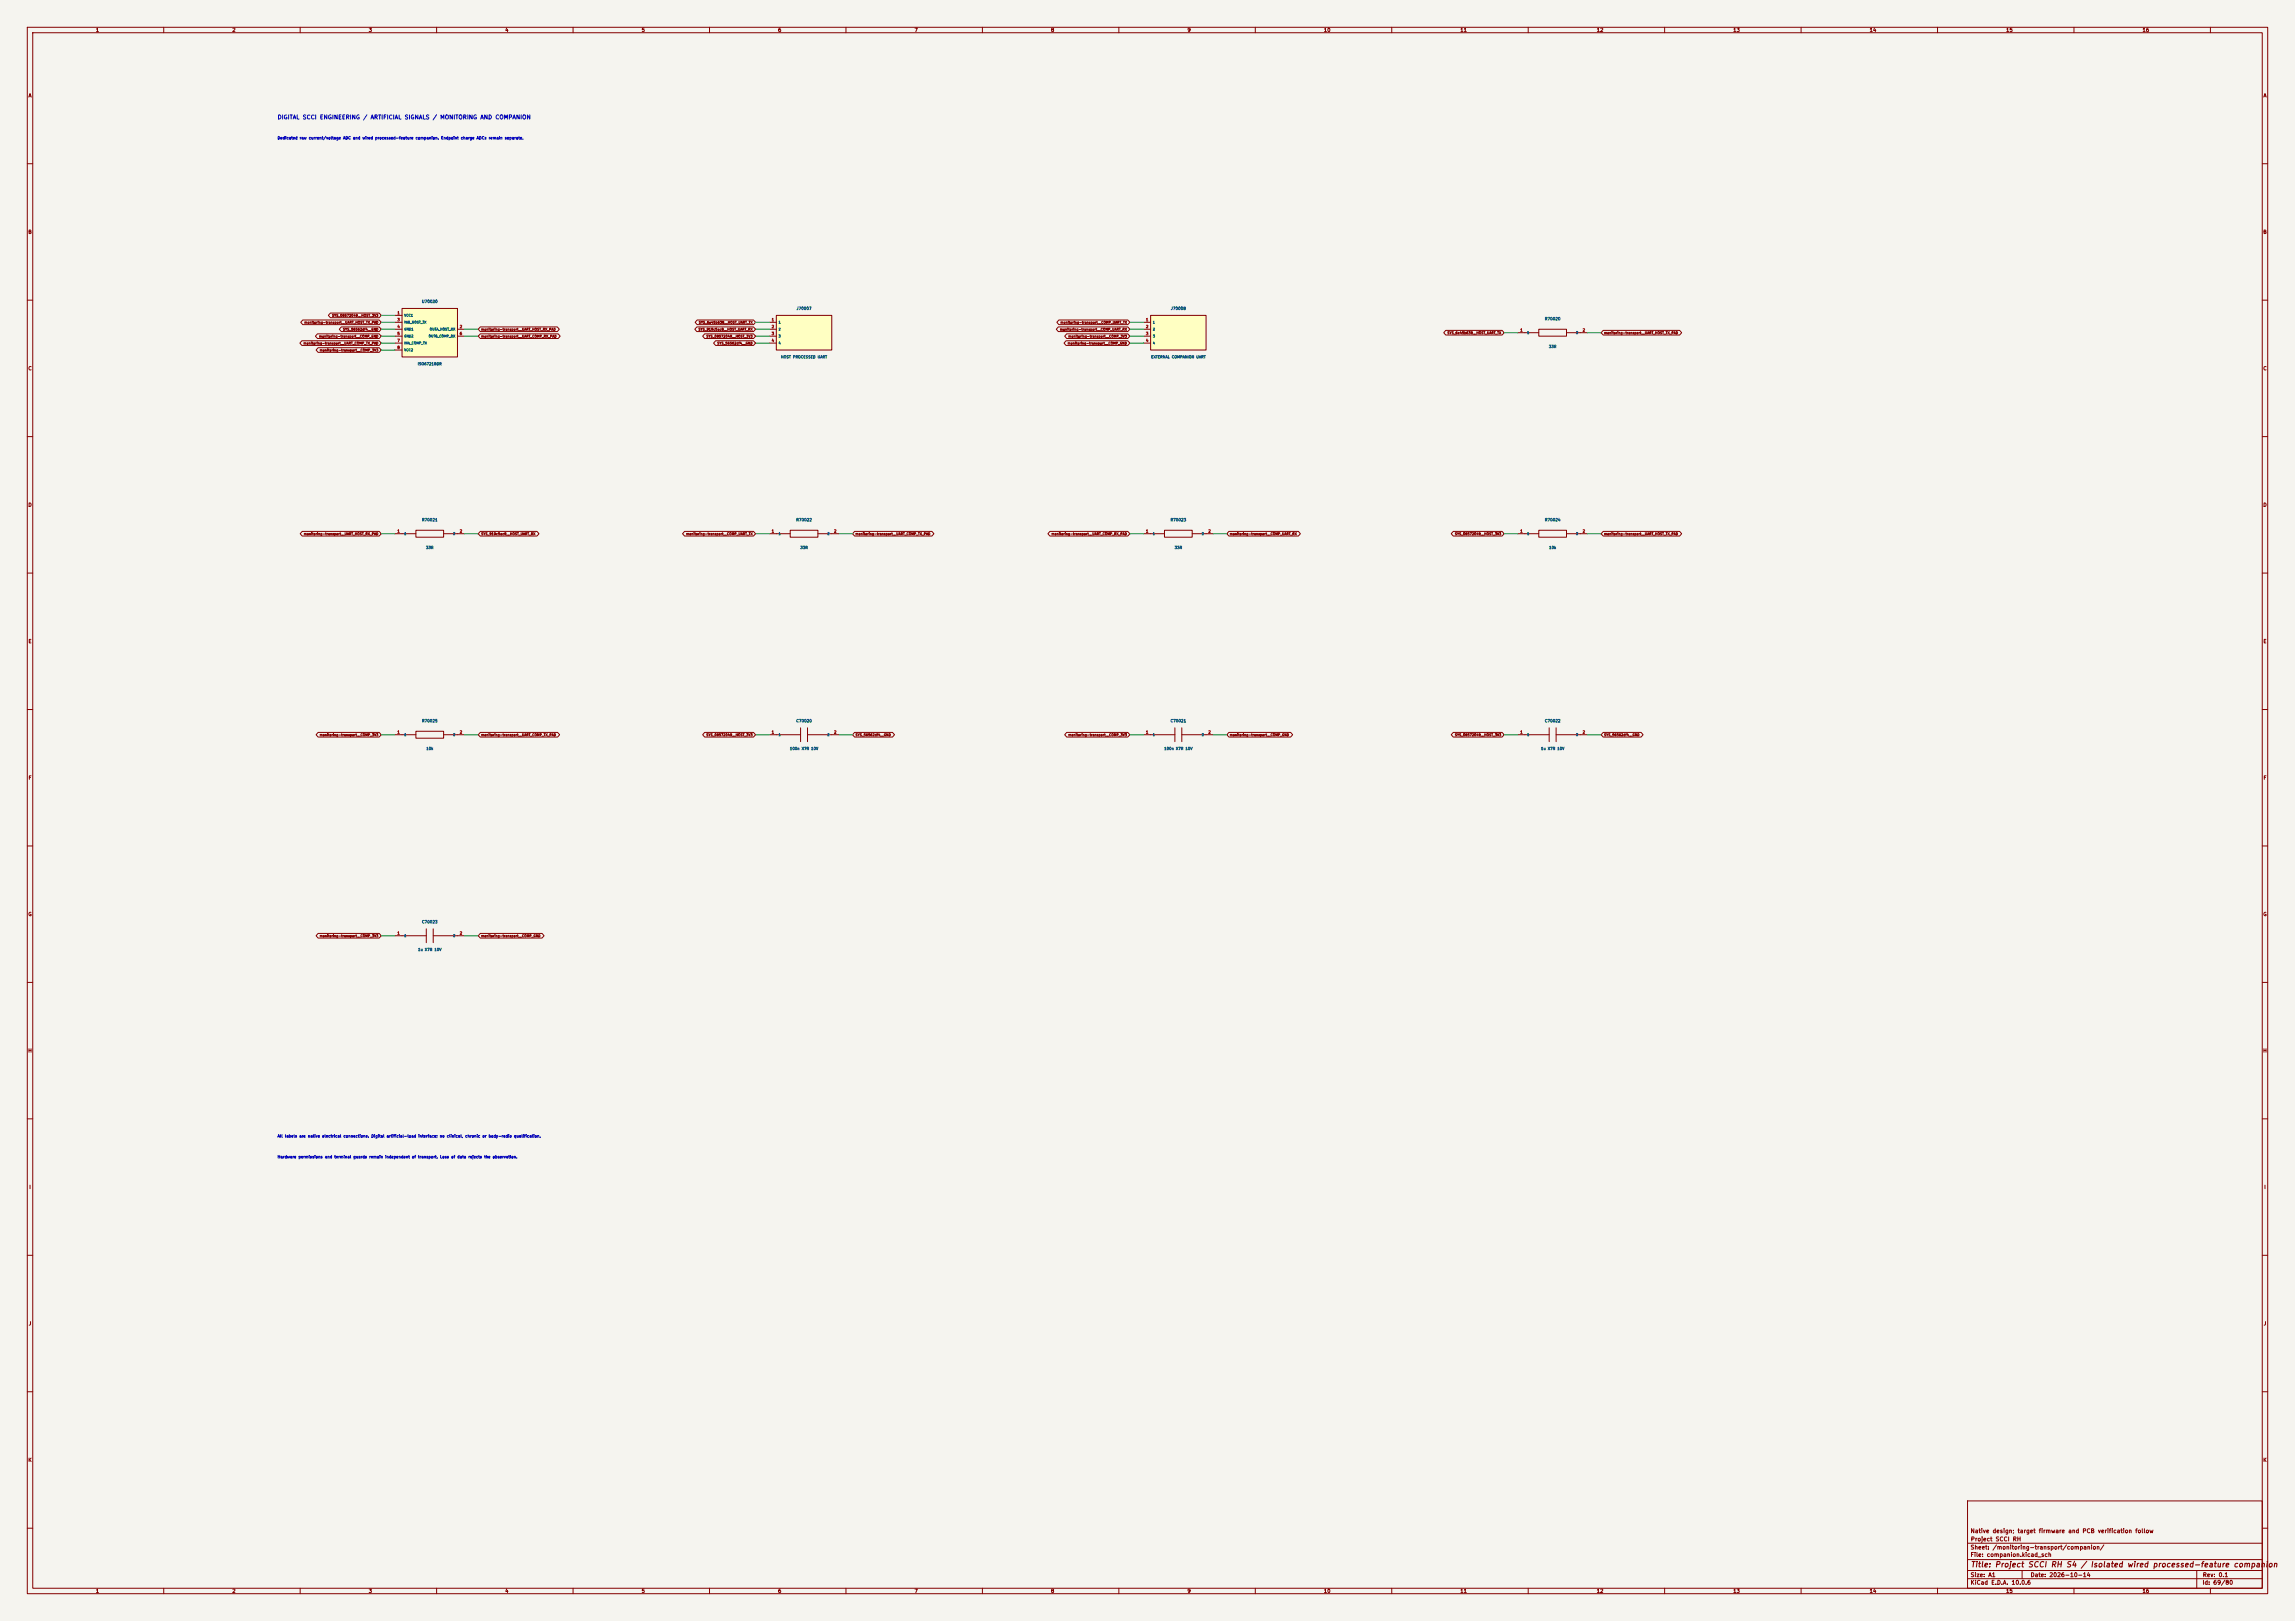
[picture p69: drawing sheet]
<svg xmlns="http://www.w3.org/2000/svg" width="841mm" height="594mm" viewBox="0 0 841 594" stroke-linecap="round" stroke-linejoin="round" font-family="sans-serif">
<defs><g id="words">
<text font-size="2" fill="#840000" x="722" y="574.8">Title: Project SCCI RH S4 / Isolated wired processed-feature companion</text>
<text font-size="1.5" fill="#0000c2" x="101.6" y="44.1">DIGITAL SCCI ENGINEERING / ARTIFICIAL SIGNALS / MONITORING AND COMPANION</text>
<g font-size="1.5" fill="#840000">
<text x="721.9" y="562.1">Native design; target firmware and PCB verification follow</text>
<text x="721.9" y="568.1">Sheet: /monitoring-transport/companion/</text>
<text x="722" y="565.1">Project SCCI RH</text>
<text x="721.9" y="570.8">File: companion.kicad_sch</text>
<text x="721.9" y="581">KiCad E.D.A. 10.0.6</text>
<text x="721.9" y="578.2">Size: A1</text>
<text x="743.9" y="578.2">Date: 2026-10-14</text>
<text x="806.9" y="581">Id: 69/80</text>
<text x="807" y="578.2">Rev: 0.1</text>
</g>
<g font-size="1.3" fill="#840000">
<text x="35" y="12">1</text>
<text x="85" y="12">2</text>
<text x="135" y="12">3</text>
<text x="185" y="12">4</text>
<text x="235" y="12">5</text>
<text x="285" y="12">6</text>
<text x="335" y="12">7</text>
<text x="385" y="12">8</text>
<text x="435" y="12">9</text>
<text x="485" y="12">10</text>
<text x="535" y="12">11</text>
<text x="585" y="12">12</text>
<text x="635" y="12">13</text>
<text x="685" y="12">14</text>
<text x="735" y="12">15</text>
<text x="785" y="12">16</text>
<text x="10.3" y="36">A</text>
<text x="829.3" y="36">A</text>
<text x="10.2" y="86">B</text>
<text x="829.2" y="86">B</text>
<text x="10.2" y="136">C</text>
<text x="829.2" y="136">C</text>
<text x="10.2" y="186">D</text>
<text x="829.2" y="186">D</text>
<text x="10.3" y="236">E</text>
<text x="829.3" y="236">E</text>
<text x="10.3" y="286">F</text>
<text x="829.3" y="286">F</text>
<text x="10.2" y="336">G</text>
<text x="829.2" y="336">G</text>
<text x="10.2" y="386">H</text>
<text x="829.2" y="386">H</text>
<text x="10.6" y="436">I</text>
<text x="829.6" y="436">I</text>
<text x="10.4" y="486">J</text>
<text x="829.4" y="486">J</text>
<text x="10.2" y="536">K</text>
<text x="829.2" y="536">K</text>
<text x="35" y="584">1</text>
<text x="85" y="584">2</text>
<text x="135" y="584">3</text>
<text x="185" y="584">4</text>
<text x="235" y="584">5</text>
<text x="285" y="584">6</text>
<text x="335" y="584">7</text>
<text x="385" y="584">8</text>
<text x="435" y="584">9</text>
<text x="485" y="584">10</text>
<text x="535" y="584">11</text>
<text x="585" y="584">12</text>
<text x="635" y="584">13</text>
<text x="685" y="584">14</text>
<text x="735" y="584">15</text>
<text x="785" y="584">16</text>
</g>
<g font-size="1" fill="#0000c2">
<text x="101.6" y="51.3">Dedicated raw current/voltage ADC and wired processed-feature companion. Endpoint charge ADCs remain separate.</text>
<text x="101.6" y="417.1">All labels are native electrical connections. Digital artificial-load interface; no clinical, chronic or body-radio qualification.</text>
<text x="101.6" y="424.7">Hardware permissions and terminal guards remain independent of transport. Loss of data rejects the observation.</text>
</g>
<g font-size="1" fill="#006464">
<text x="154.5" y="111.2">U70020</text>
<text x="291.8" y="113.8">J70007</text>
<text x="428.9" y="113.8">J70008</text>
<text x="566" y="117.6">R70020</text>
<text x="286.1" y="131.5">HOST PROCESSED UART</text>
<text x="421.7" y="131.5">EXTERNAL COMPANION UART</text>
<text x="567.5" y="127.7">33R</text>
<text x="153" y="134.1">ISO6721BDR</text>
<text x="154.5" y="191.3">R70021</text>
<text x="291.7" y="191.3">R70022</text>
<text x="428.8" y="191.3">R70023</text>
<text x="566" y="191.3">R70024</text>
<text x="156" y="201.4">33R</text>
<text x="293.2" y="201.4">33R</text>
<text x="430.3" y="201.4">33R</text>
<text x="567.6" y="201.4">10k</text>
<text x="154.5" y="264.9">R70025</text>
<text x="291.7" y="264.9">C70020</text>
<text x="428.8" y="264.9">C70021</text>
<text x="566" y="264.9">C70022</text>
<text x="156.1" y="275">10k</text>
<text x="289.3" y="275">100n X7R 10V</text>
<text x="426.5" y="275">100n X7R 10V</text>
<text x="564.6" y="275">1u X7R 10V</text>
<text x="154.5" y="338.6">C70023</text>
<text x="153.1" y="348.7">1u X7R 10V</text>
</g>
<g font-size="1" fill="#a90000">
<text x="145.5" y="115.4">1</text>
<text x="145.5" y="117.9">3</text>
<text x="282.6" y="117.9">1</text>
<text x="419.8" y="117.9">1</text>
<text x="145.5" y="120.5">4</text>
<text x="145.5" y="123">5</text>
<text x="145.5" y="125.5">7</text>
<text x="168.3" y="120.5">2</text>
<text x="168.3" y="123">6</text>
<text x="282.6" y="120.5">2</text>
<text x="282.6" y="123">3</text>
<text x="282.6" y="125.5">4</text>
<text x="419.8" y="120.5">2</text>
<text x="419.8" y="123">3</text>
<text x="419.8" y="125.5">4</text>
<text x="557" y="121.7">1</text>
<text x="579.8" y="121.7">2</text>
<text x="145.5" y="128.1">8</text>
<text x="145.5" y="195.4">1</text>
<text x="168.3" y="195.4">2</text>
<text x="282.6" y="195.4">1</text>
<text x="305.5" y="195.4">2</text>
<text x="419.8" y="195.4">1</text>
<text x="442.7" y="195.4">2</text>
<text x="557" y="195.4">1</text>
<text x="579.8" y="195.4">2</text>
<text x="145.5" y="269.1">1</text>
<text x="168.3" y="269.1">2</text>
<text x="282.6" y="269.1">1</text>
<text x="305.5" y="269.1">2</text>
<text x="419.8" y="269.1">1</text>
<text x="442.7" y="269.1">2</text>
<text x="557" y="269.1">1</text>
<text x="579.8" y="269.1">2</text>
<text x="145.5" y="342.7">1</text>
<text x="168.3" y="342.7">2</text>
</g>
<g font-size=".9" fill="#840000">
<text x="111.4" y="118.8">monitoring-transport__UART_HOST_TX_PAD</text>
<text x="121.6" y="116.3">SYS_08572049__HOST_3V3</text>
<text x="256" y="118.8">SYS_6e45b638__HOST_UART_TX</text>
<text x="388.5" y="118.8">monitoring-transport__COMP_UART_TX</text>
<text x="116.8" y="123.9">monitoring-transport__COMP_GND</text>
<text x="125.6" y="121.4">SYS_56562df4__GND</text>
<text x="176.2" y="121.4">monitoring-transport__UART_HOST_RX_PAD</text>
<text x="176.2" y="123.9">monitoring-transport__UART_COMP_RX_PAD</text>
<text x="255.8" y="121.4">SYS_919c5ac8__HOST_UART_RX</text>
<text x="258.7" y="123.9">SYS_08572049__HOST_3V3</text>
<text x="388.3" y="121.4">monitoring-transport__COMP_UART_RX</text>
<text x="391.4" y="123.9">monitoring-transport__COMP_3V3</text>
<text x="530.3" y="122.6">SYS_6e45b638__HOST_UART_TX</text>
<text x="587.7" y="122.6">monitoring-transport__UART_HOST_TX_PAD</text>
<text x="111.1" y="126.4">monitoring-transport__UART_COMP_TX_PAD</text>
<text x="117.1" y="129">monitoring-transport__COMP_3V3</text>
<text x="262.7" y="126.4">SYS_56562df4__GND</text>
<text x="391.1" y="126.4">monitoring-transport__COMP_GND</text>
<text x="111.2" y="196.3">monitoring-transport__UART_HOST_RX_PAD</text>
<text x="176.2" y="196.3">SYS_919c5ac8__HOST_UART_RX</text>
<text x="251.4" y="196.3">monitoring-transport__COMP_UART_TX</text>
<text x="313.4" y="196.3">monitoring-transport__UART_COMP_TX_PAD</text>
<text x="385.2" y="196.3">monitoring-transport__UART_COMP_RX_PAD</text>
<text x="450.6" y="196.3">monitoring-transport__COMP_UART_RX</text>
<text x="533" y="196.3">SYS_08572049__HOST_3V3</text>
<text x="587.7" y="196.3">monitoring-transport__UART_HOST_TX_PAD</text>
<text x="117.1" y="269.9">monitoring-transport__COMP_3V3</text>
<text x="176.2" y="269.9">monitoring-transport__UART_COMP_TX_PAD</text>
<text x="258.7" y="269.9">SYS_08572049__HOST_3V3</text>
<text x="313.4" y="269.9">SYS_56562df4__GND</text>
<text x="391.4" y="269.9">monitoring-transport__COMP_3V3</text>
<text x="450.6" y="269.9">monitoring-transport__COMP_GND</text>
<text x="533" y="269.9">SYS_08572049__HOST_3V3</text>
<text x="587.7" y="269.9">SYS_56562df4__GND</text>
<text x="117.1" y="343.6">monitoring-transport__COMP_3V3</text>
<text x="176.2" y="343.6">monitoring-transport__COMP_GND</text>
</g>
<g font-size=".9" fill="#006464">
<text x="148" y="116.2">VCC1</text>
<text x="148" y="118.8">INB_HOST_TX</text>
<text x="285.2" y="118.8">1</text>
<text x="422.4" y="118.8">1</text>
<text x="148" y="121.3">GND1</text>
<text x="148" y="123.8">GND2</text>
<text x="157" y="123.8">OUTB_COMP_RX</text>
<text x="157.4" y="121.3">OUTA_HOST_RX</text>
<text x="285.2" y="121.3">2</text>
<text x="285.2" y="123.8">3</text>
<text x="422.4" y="121.3">2</text>
<text x="422.4" y="123.8">3</text>
<text x="559.5" y="122.6">1</text>
<text x="577.4" y="122.6">2</text>
<text x="148" y="126.4">INA_COMP_TX</text>
<text x="148" y="128.9">VCC2</text>
<text x="285.2" y="126.4">4</text>
<text x="422.4" y="126.4">4</text>
<text x="148" y="196.2">1</text>
<text x="165.9" y="196.2">2</text>
<text x="285.2" y="196.2">1</text>
<text x="303.1" y="196.2">2</text>
<text x="422.4" y="196.2">1</text>
<text x="440.3" y="196.2">2</text>
<text x="559.5" y="196.2">1</text>
<text x="577.4" y="196.2">2</text>
<text x="148" y="269.9">1</text>
<text x="165.9" y="269.9">2</text>
<text x="285.2" y="269.9">1</text>
<text x="303.1" y="269.9">2</text>
<text x="422.4" y="269.9">1</text>
<text x="440.3" y="269.9">2</text>
<text x="559.5" y="269.9">1</text>
<text x="577.4" y="269.9">2</text>
<text x="148" y="343.5">1</text>
<text x="165.9" y="343.5">2</text>
</g>
</g></defs>
<path d="M0 0h841v594h-841z" fill="#f5f4ef" stroke="#f5f4ef" stroke-width=".37"/>
<g fill="none" stroke="#840000" stroke-width=".37">
<path d="M10 10h821v574h-821zM12 12h817v570h-817zM60 10v2M110 10v2M160 10v2M210 10v2M260 10v2M310 10v2M360 10v2M410 10v2M460 10v2M510 10v2"/>
<path d="M560 10v2M610 10v2M660 10v2M710 10v2M760 10v2M810 10v2M10 60h2M829 60h2M10 110h2M829 110h2M10 160h2M829 160h2"/>
<path d="M10 210h2M829 210h2M10 260h2M829 260h2M10 310h2M829 310h2M10 360h2M829 360h2M10 410h2M829 410h2M10 460h2M829 460h2"/>
<path d="M10 510h2M829 510h2M10 560h2M721 550h108v32h-108zM829 560h2M721 578.5h108M721 575.5h108M721 571.5h108M721 565.5h108M741 575.5v3M805 575.5v6.5M60 582v2"/>
<path d="M110 582v2M160 582v2M210 582v2M260 582v2M310 582v2M360 582v2M410 582v2M460 582v2M510 582v2M560 582v2M610 582v2M660 582v2"/>
<path d="M710 582v2M760 582v2M810 582v2"/>
</g>
<path d="M284.5 115.6h20.3v12.7h-20.3z" fill="#ffffc2"/>
<g fill="none" stroke="#840000" stroke-width=".37">
<path d="M281.9 118.1h2.6M284.5 115.6h20.3v12.7h-20.3zM281.9 120.6h2.6M281.9 123.2h2.6M281.9 125.7h2.6M281.9 195.6h7.7M289.6 194.3h10.1v2.5h-10.1zM299.7 195.6h7.6M419.1 269.2h11.4M430.5 266.7v5.1M433.1 269.2h11.4M433.1 266.7v5.1"/>
<path d="M556.3 269.2h11.4M567.7 266.7v5.1M570.2 269.2h11.5M570.2 266.7v5.1"/>
</g>
<path d="M421.6 115.6h20.4v12.7h-20.4z" fill="#ffffc2"/>
<g fill="none" stroke="#840000" stroke-width=".37">
<path d="M419.1 118.1h2.5M421.6 115.6h20.4v12.7h-20.4zM419.1 120.6h2.5M419.1 123.2h2.5M419.1 125.7h2.5M556.3 121.9h7.6M563.9 120.6h10.1v2.6h-10.1zM574 121.9h7.7M419.1 195.6h7.6M426.7 194.3h10.2v2.5h-10.2zM436.9 195.6h7.6M556.3 195.6h7.6"/>
<path d="M563.9 194.3h10.1v2.5h-10.1zM574 195.6h7.7M281.9 269.2h11.5M293.4 266.7v5.1M295.9 269.2h11.4M295.9 266.7v5.1"/>
</g>
<path d="M147.3 113h20.3v17.8h-20.3z" fill="#ffffc2"/>
<g fill="none" stroke="#840000" stroke-width=".37">
<path d="M110.9 117.3h28.1l.7 .8-.7 .9h-28.1l-.7-.9zM121.1 114.7h17.9l.7 .9-.7 .8h-17.9l-.8-.8zM125.1 119.8h13.9l.7 .8-.7 .9h-13.9l-.8-.9zM144.8 115.6h2.5M144.8 118.1h2.5M147.3 113h20.3v17.8h-20.3zM176 119.8h28.2l.8 .8-.8 .9h-28.2l-.7-.9zM255.3 119.8h20.8l.8 .8-.8 .9h-20.8l-.7-.9zM255.5 117.3h20.6l.8 .8-.8 .9h-20.6l-.8-.9zM387.8 119.8h25.5l.7 .8-.7 .9h-25.5l-.7-.9zM388 117.3h25.3l.7 .8-.7 .9h-25.3l-.7-.9zM110.6 124.9h28.4l.7 .8-.7 .9h-28.4l-.7-.9z"/>
<path d="M116.3 122.3h22.7l.7 .9-.7 .8h-22.7l-.7-.8zM116.6 127.4h22.4l.7 .9-.7 .8h-22.4l-.8-.8zM144.8 120.6h2.5M144.8 123.2h2.5M144.8 125.7h2.5M144.8 128.3h2.5M167.6 120.6h2.6M167.6 123.2h2.6M176 122.3h28.5l.8 .9-.8 .8h-28.5l-.7-.8zM258.2 122.3h17.9l.8 .9-.8 .8h-17.9l-.7-.8zM262.2 124.9h13.9l.8 .8-.8 .9h-13.9l-.7-.9zM390.6 124.9h22.7l.7 .8-.7 .9h-22.7l-.7-.9z"/>
<path d="M390.9 122.3h22.4l.7 .9-.7 .8h-22.4l-.8-.8zM529.8 121.1h20.6l.8 .8-.8 .9h-20.6l-.8-.9zM587.5 121.1h28l.7 .8-.7 .9h-28l-.8-.9zM110.7 194.7h28.3l.7 .9-.7 .8h-28.3l-.7-.8zM144.8 195.6h7.6M152.4 194.3h10.2v2.5h-10.2zM162.6 195.6h7.6M176 194.7h20.8l.7 .9-.7 .8h-20.8l-.7-.8zM250.9 194.7h25.2l.8 .9-.8 .8h-25.2l-.8-.8zM313.2 194.7h28.3l.7 .9-.7 .8h-28.3l-.8-.8zM384.7 194.7h28.6l.7 .9-.7 .8h-28.6l-.7-.8zM450.3 194.7h25.5l.7 .9-.7 .8h-25.5l-.7-.8z"/>
<path d="M532.5 194.7h17.9l.8 .9-.8 .8h-17.9l-.7-.8zM587.5 194.7h28l.7 .9-.7 .8h-28l-.8-.8zM116.6 268.4h22.4l.7 .8-.7 .9h-22.4l-.8-.9zM144.8 269.2h7.6M152.4 268h10.2v2.5h-10.2zM162.6 269.2h7.6M176 268.4h28.3l.8 .8-.8 .9h-28.3l-.7-.9zM258.2 268.4h17.9l.8 .8-.8 .9h-17.9l-.7-.9zM313.2 268.4h13.8l.8 .8-.8 .9h-13.8l-.8-.9zM390.9 268.4h22.4l.7 .8-.7 .9h-22.4l-.8-.9zM450.3 268.4h22.7l.7 .8-.7 .9h-22.7l-.7-.9zM532.5 268.4h17.9l.8 .8-.8 .9h-17.9l-.7-.9z"/>
<path d="M587.5 268.4h13.9l.7 .8-.7 .9h-13.9l-.8-.9zM116.6 342h22.4l.7 .9-.7 .8h-22.4l-.8-.8zM144.8 342.9h11.4M156.2 340.4v5M158.7 342.9h11.5M158.7 340.4v5M176 342h22.6l.8 .9-.8 .8h-22.6l-.7-.8z"/>
</g>
<g fill="none" stroke="#009600" stroke-width=".37">
<path d="M139.7 118.1h5.1M139.7 115.6h5.1M276.9 118.1h5M414 118.1h5.1M139.7 123.2h5.1M139.7 125.7h5.1M139.7 128.3h5.1M139.7 120.6h5.1M170.2 123.2h5.1M170.2 120.6h5.1M276.9 123.2h5M276.9 125.7h5"/>
<path d="M276.9 120.6h5M414 123.2h5.1M414 125.7h5.1M414 120.6h5.1M551.2 121.9h5.1M581.7 121.9h5M139.7 195.6h5.1M170.2 195.6h5.1M276.9 195.6h5M307.3 195.6h5.1M414 195.6h5.1M444.5 195.6h5.1"/>
<path d="M551.2 195.6h5.1M581.7 195.6h5M139.7 269.2h5.1M170.2 269.2h5.1M276.9 269.2h5M307.3 269.2h5.1M414 269.2h5.1M444.5 269.2h5.1M551.2 269.2h5.1M581.7 269.2h5M139.7 342.9h5.1M170.2 342.9h5.1"/>
</g>
<use href="#words"/>
</svg>
